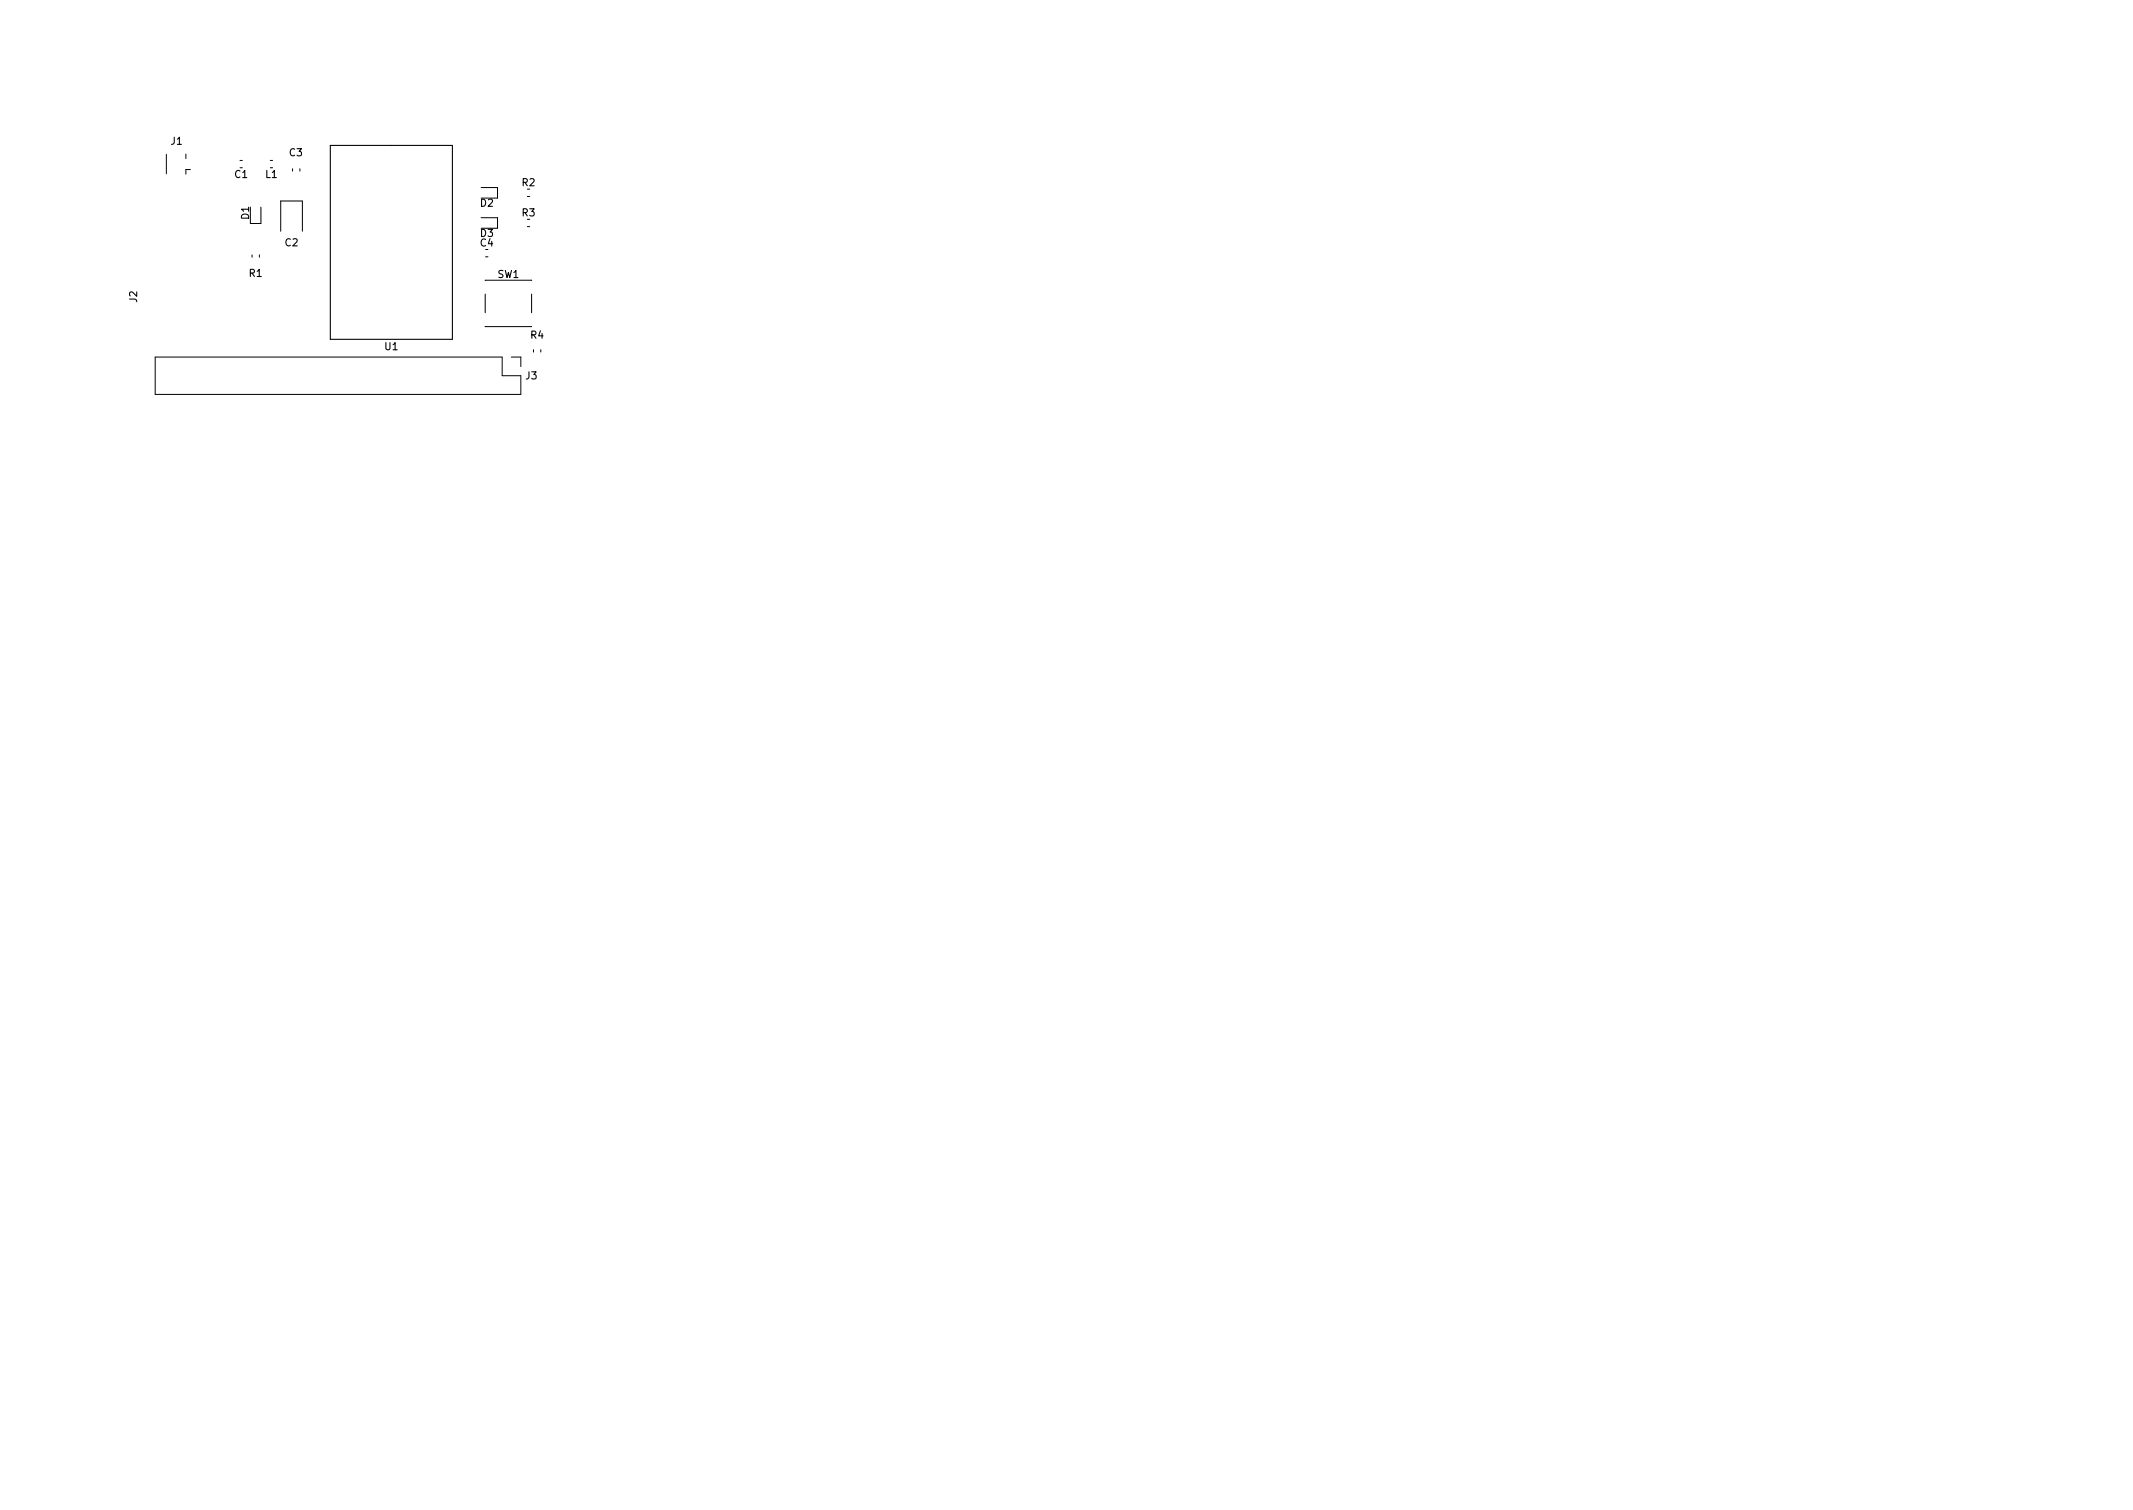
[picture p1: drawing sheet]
<svg xmlns="http://www.w3.org/2000/svg" width="297mm" height="210mm" viewBox="0 0 297 210" stroke-linecap="round" stroke-linejoin="round" font-family="sans-serif">
<defs><g id="words">
<g font-size="1.4">
<text x="23.8" y="20.1">J1</text>
<text x="40.3" y="21.7">C3</text>
<text x="32.7" y="24.8">C1</text>
<text x="37" y="24.8">L1</text>
<text x="66.9" y="28.8">D2</text>
<text x="72.7" y="25.9">R2</text>
<text x="34.7" y="30.5" transform="rotate(-90 34.7 30.5)">D1</text>
<text x="39.7" y="34.3">C2</text>
<text x="66.9" y="34.3">C4</text>
<text x="66.9" y="33">D3</text>
<text x="72.7" y="30.1">R3</text>
<text x="34.7" y="38.5">R1</text>
<text x="69.3" y="38.7">SW1</text>
<text x="19.1" y="42.1" transform="rotate(-90 19.1 42.1)">J2</text>
<text x="73.9" y="47.1">R4</text>
<text x="53.6" y="48.7">U1</text>
<text x="73.2" y="52.8">J3</text>
</g>
</g></defs>
<g fill="none" stroke="#000" stroke-width=".14">
<path d="M23.2 21.5v2.7M25.9 21.4v.7M26.5 23.6h-.6v.6M33.4 22.3h.4M34.9 28.8v2.3h1.4v-2.3M35.1 35.5v.3M36.1 35.5v.3M37.6 22.3h.4M39.1 32.2v-4.2h3v4.2M40.7 23.5v.3M41.8 23.5v.3M67 26.1h2.3v1.5h-2.3"/>
<path d="M67 30.3h2.3v1.5h-2.3M67.6 39h6.4M67.6 35.8h.4M73.4 27.4h.4M73.4 31.6h.4M21.6 49.7h48.3v2.6h2.6v2.6h-50.9zM67.6 45.4h6.4M67.6 40.9v2.6M71.2 49.7h1.3v1.3M74 40.9v2.6M74.3 48.7v.3M75.3 48.7v.3"/>
</g>
<path d="M46 20.2h17v27h-17z" fill="none" stroke="#000" stroke-width=".15"/>
<use href="#words"/>
</svg>
